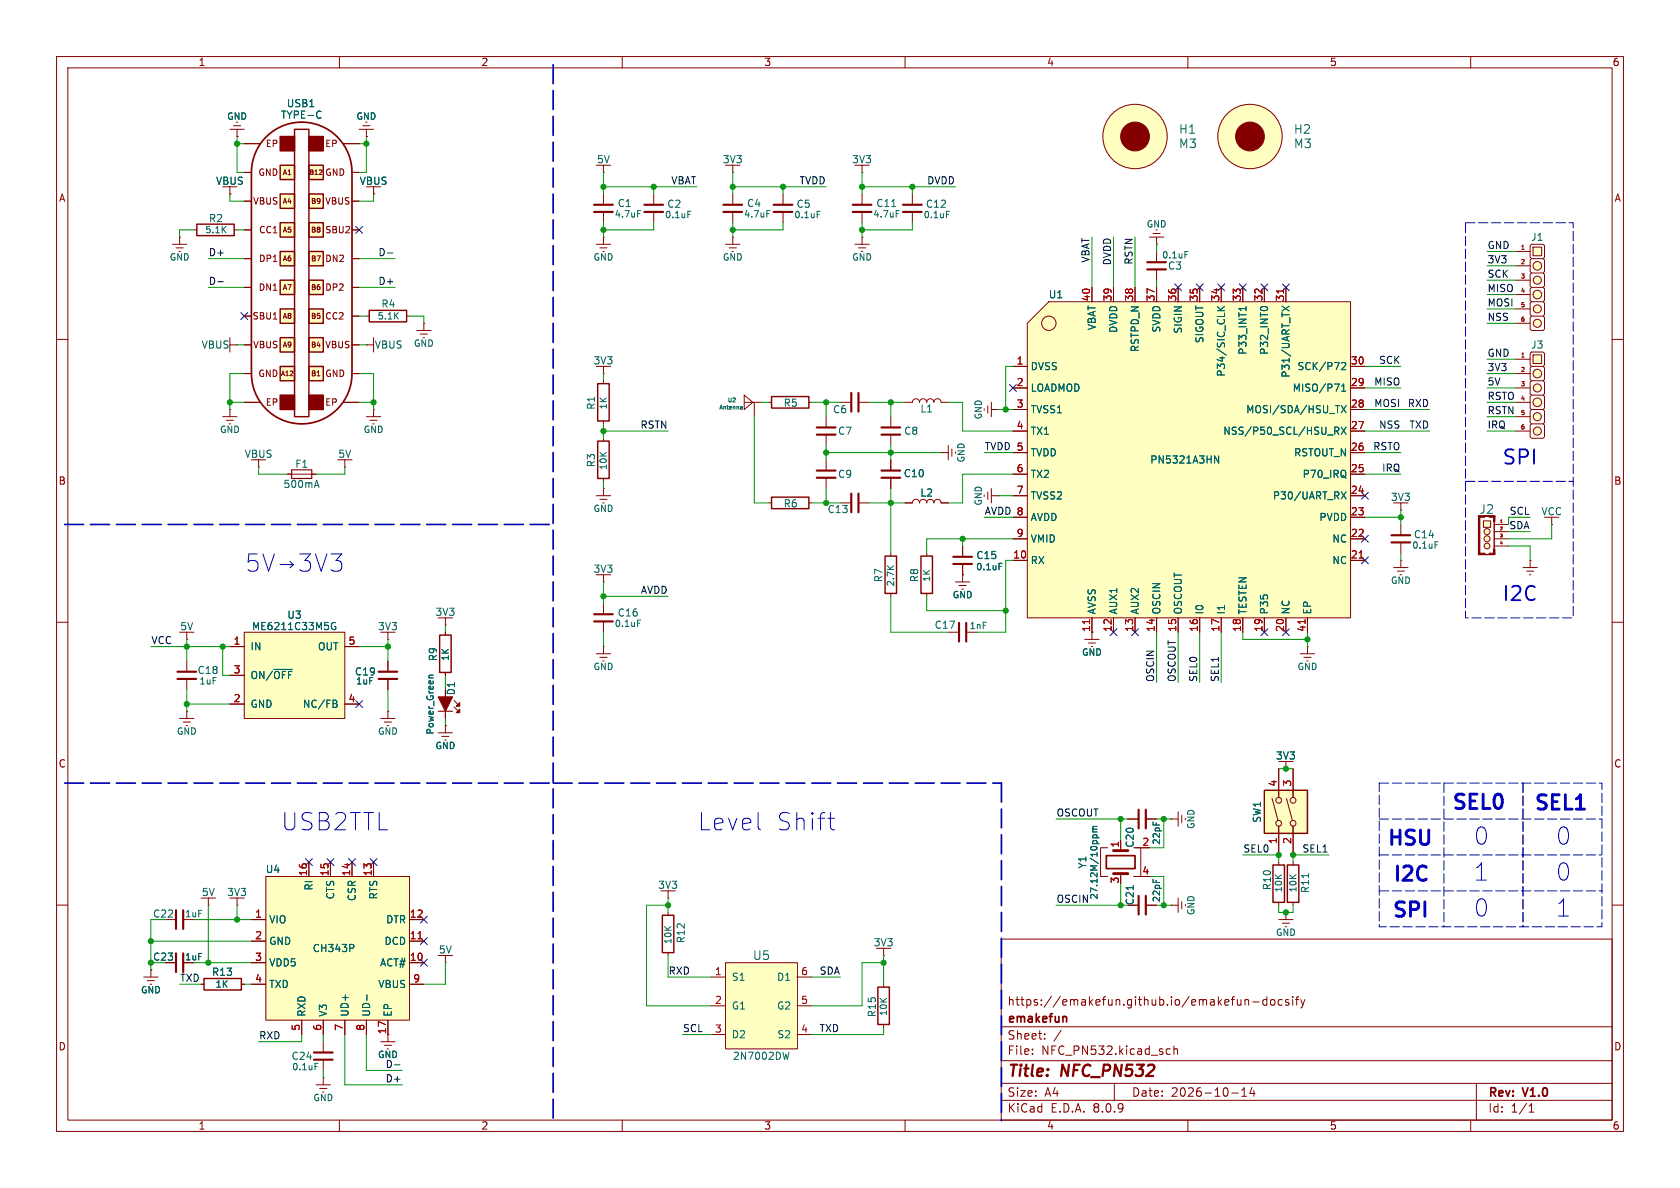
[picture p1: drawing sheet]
<svg xmlns="http://www.w3.org/2000/svg" width="297mm" height="210mm" viewBox="0 0 297 210" stroke-linecap="round" stroke-linejoin="round" font-family="sans-serif">
<defs><g id="words">
<g font-size="4.2" fill="#0000c2">
<text x="49.5" y="147.1">USB2TTL</text>
<text x="123.2" y="147.1">Level</text>
<text x="137" y="147.1">Shift</text>
<text x="260.3" y="149.6">0</text>
<text x="274.1" y="149.6">0</text>
<text x="260.3" y="156">1</text>
<text x="274.1" y="156">0</text>
<text x="260.3" y="162.3">0</text>
<text x="274.1" y="162.3">1</text>
</g>
<g font-size="3.5" fill="#0000c2">
<text x="265.4" y="82.3">SPI</text>
<text x="265.4" y="106.4">I2C</text>
<text x="256.5" y="143.3">SEL0</text>
<text x="271.1" y="143.4">SEL1</text>
<text x="245.1" y="149.6">HSU</text>
<text x="246.1" y="156">I2C</text>
<text x="246" y="162.3">SPI</text>
</g>
<g font-size="2.8" fill="#840000">
<text x="178" y="190.9">Title:</text>
<text x="187.7" y="190.9">NFC_PN532</text>
</g>
<g font-size="2.1" fill="#006464">
<text x="208.3" y="23.9">H1</text>
<text x="228.7" y="23.9">H2</text>
<text x="208.3" y="26.4">M3</text>
<text x="228.7" y="26.4">M3</text>
<text x="261.5" y="91">J2</text>
<text x="133" y="169.9">U5</text>
</g>
<g font-size="2.1" fill="#840000">
<text x="178" y="178">https://emakefun.github.io/emakefun-docsify</text>
<text x="178" y="184">Sheet:</text>
<text x="178" y="181.2">emakefun</text>
<text x="178" y="186.7">File:</text>
<text x="184.1" y="186.7">NFC_PN532.kicad_sch</text>
<text x="178" y="196.9">KiCad</text>
<text x="178" y="194.1">Size:</text>
<text x="184.7" y="194.1">A4</text>
<text x="185.7" y="196.9">E.D.A.</text>
<text x="193.3" y="196.9">8.0.9</text>
<text x="200" y="194.1">Date:</text>
<text x="207" y="194.1">2026-10-14</text>
<text x="263" y="194.3">Rev:</text>
<text x="263" y="196.9">Id:</text>
<text x="267.1" y="196.9">1/1</text>
<text x="269.4" y="194.3">V1.0</text>
</g>
<g font-size="1.8" fill="#840000">
<text x="35" y="11.9">1</text>
<text x="85" y="11.9">2</text>
<text x="135" y="11.9">3</text>
<text x="185" y="11.9">4</text>
<text x="235" y="11.9">5</text>
<text x="285" y="11.9">6</text>
<text x="10.3" y="35.9">A</text>
<text x="285.3" y="35.9">A</text>
<text x="10.3" y="85.9">B</text>
<text x="285.3" y="85.9">B</text>
<text x="192.8" y="111.8" transform="rotate(-90 192.8 111.8)">11</text>
<text x="80.6" y="123" transform="rotate(-90 80.6 123)">D1</text>
<text x="10.3" y="135.9">C</text>
<text x="285.3" y="135.9">C</text>
<text x="200.6" y="160.1" transform="rotate(-90 200.6 160.1)">C21</text>
<text x="10.3" y="185.9">D</text>
<text x="68.3" y="182.9" transform="rotate(-90 68.3 182.9)">17</text>
<text x="285.3" y="185.9">D</text>
<text x="35" y="199.9">1</text>
<text x="85" y="199.9">2</text>
<text x="135" y="199.9">3</text>
<text x="185" y="199.9">4</text>
<text x="235" y="199.9">5</text>
<text x="285" y="199.9">6</text>
</g>
<g font-size="1.8" fill="#006464">
<text x="49.6" y="21.2">TYPE-C</text>
<text x="50.6" y="19.2">USB1</text>
<text x="105.4" y="29.1">5V</text>
<text x="127.7" y="29.1">3V3</text>
<text x="150.5" y="29.1">3V3</text>
<text x="38.1" y="32.9">VBUS</text>
<text x="63.5" y="32.9">VBUS</text>
<text x="36.8" y="39.5">R2</text>
<text x="109.1" y="36.8">C1</text>
<text x="117.9" y="36.9">C2</text>
<text x="132" y="36.8">C4</text>
<text x="140.7" y="36.9">C5</text>
<text x="154.8" y="36.8">C11</text>
<text x="163.6" y="36.9">C12</text>
<text x="206.4" y="47.9">C3</text>
<text x="270.6" y="42.8">J1</text>
<text x="185.3" y="52.9">U1</text>
<text x="67.3" y="54.6">R4</text>
<text x="193.9" y="58.5" transform="rotate(-90 193.9 58.5)">VBAT</text>
<text x="197.7" y="58.9" transform="rotate(-90 197.7 58.9)">DVDD</text>
<text x="205.3" y="58.9" transform="rotate(-90 205.3 58.9)">SVDD</text>
<text x="209.1" y="59.1" transform="rotate(-90 209.1 59.1)">SIGIN</text>
<text x="35.5" y="61.8">VBUS</text>
<text x="66.2" y="61.8">VBUS</text>
<text x="104.8" y="64.6">3V3</text>
<text x="182.1" y="65.6">DVSS</text>
<text x="201.5" y="62.3" transform="rotate(-90 201.5 62.3)">RSTPD_N</text>
<text x="213" y="60.8" transform="rotate(-90 213 60.8)">SIGOUT</text>
<text x="220.6" y="62.8" transform="rotate(-90 220.6 62.8)">P33_INT1</text>
<text x="224.4" y="62.8" transform="rotate(-90 224.4 62.8)">P32_INT0</text>
<text x="229.3" y="65.6">SCK/P72</text>
<text x="270.6" y="61.8">J3</text>
<text x="182.1" y="69.4">LOADMOD</text>
<text x="216.8" y="66.7" transform="rotate(-90 216.8 66.7)">P34/SIC_CLK</text>
<text x="228.2" y="66.9" transform="rotate(-90 228.2 66.9)">P31/UART_TX</text>
<text x="228.4" y="69.4">MISO/P71</text>
<text x="105.4" y="72.5" transform="rotate(-90 105.4 72.5)">R1</text>
<text x="138.4" y="72.1">R5</text>
<text x="147.2" y="73.3">C6</text>
<text x="148.1" y="77.1">C7</text>
<text x="159.7" y="77.1">C8</text>
<text x="162.6" y="73.1">L1</text>
<text x="182.1" y="73.3">TVSS1</text>
<text x="182.1" y="77.1">TX1</text>
<text x="216.2" y="77.1">NSS/P50_SCL/HSU_RX</text>
<text x="220.2" y="73.3">MOSI/SDA/HSU_TX</text>
<text x="43.2" y="81.1">VBUS</text>
<text x="52.1" y="82.9">F1</text>
<text x="59.7" y="81.1">5V</text>
<text x="105.4" y="82.7" transform="rotate(-90 105.4 82.7)">R3</text>
<text x="182.1" y="80.9">TVDD</text>
<text x="203.2" y="82.1">PN5321A3HN</text>
<text x="228.7" y="80.9">RSTOUT_N</text>
<text x="50" y="86.5">500mA</text>
<text x="138.4" y="89.9">R6</text>
<text x="148.1" y="84.7">C9</text>
<text x="159.7" y="84.6">C10</text>
<text x="162.6" y="88">L2</text>
<text x="182.1" y="84.7">TX2</text>
<text x="182.1" y="88.5">TVSS2</text>
<text x="224.9" y="88.5">P30/UART_RX</text>
<text x="230.2" y="84.7">P70_IRQ</text>
<text x="245.8" y="88.7">3V3</text>
<text x="146.2" y="90.9">C13</text>
<text x="182.1" y="92.3">AVDD</text>
<text x="233.2" y="92.3">PVDD</text>
<text x="249.8" y="95.4">C14</text>
<text x="272.4" y="91.3">VCC</text>
<text x="104.8" y="101.4">3V3</text>
<text x="172.5" y="99">C15</text>
<text x="182.1" y="99.9">RX</text>
<text x="182.1" y="96.1">VMID</text>
<text x="235.4" y="99.9">NC</text>
<text x="235.4" y="96.1">NC</text>
<text x="156.2" y="103" transform="rotate(-90 156.2 103)">R7</text>
<text x="162.5" y="103" transform="rotate(-90 162.5 103)">R8</text>
<text x="31.8" y="111.6">5V</text>
<text x="44.4" y="111.6">ME6211C33M5G</text>
<text x="50.7" y="109.6">U3</text>
<text x="66.7" y="111.6">3V3</text>
<text x="76.9" y="109.1">3V3</text>
<text x="109.1" y="109.2">C16</text>
<text x="165.1" y="111.4">C17</text>
<text x="193.9" y="108.7" transform="rotate(-90 193.9 108.7)">AVSS</text>
<text x="197.7" y="108.7" transform="rotate(-90 197.7 108.7)">AUX1</text>
<text x="201.5" y="108.7" transform="rotate(-90 201.5 108.7)">AUX2</text>
<text x="205.3" y="108.7" transform="rotate(-90 205.3 108.7)">OSCIN</text>
<text x="209.1" y="108.7" transform="rotate(-90 209.1 108.7)">OSCOUT</text>
<text x="213" y="108.7" transform="rotate(-90 213 108.7)">I0</text>
<text x="216.8" y="108.7" transform="rotate(-90 216.8 108.7)">I1</text>
<text x="220.6" y="108.7" transform="rotate(-90 220.6 108.7)">TESTEN</text>
<text x="224.4" y="108.7" transform="rotate(-90 224.4 108.7)">P35</text>
<text x="228.2" y="108.7" transform="rotate(-90 228.2 108.7)">NC</text>
<text x="232" y="108.7" transform="rotate(-90 232 108.7)">EP</text>
<text x="34.8" y="119.4">C18</text>
<text x="44.2" y="115.2">IN</text>
<text x="56.1" y="115.2">OUT</text>
<text x="62.6" y="119.6">C19</text>
<text x="77.4" y="117" transform="rotate(-90 77.4 117)">R9</text>
<text x="44.2" y="125.3">GND</text>
<text x="44.2" y="120.2">ON/~{OFF}</text>
<text x="53.5" y="125.3">NC/FB</text>
<text x="225.5" y="134.5">3V3</text>
<text x="200.6" y="150" transform="rotate(-90 200.6 150)">C20</text>
<text x="223.1" y="145.5" transform="rotate(-90 223.1 145.5)">SW1</text>
<text x="46.9" y="154.5">U4</text>
<text x="192.3" y="153.7" transform="rotate(-90 192.3 153.7)">Y1</text>
<text x="35.6" y="158.6">5V</text>
<text x="40.1" y="158.6">3V3</text>
<text x="55.5" y="157.5" transform="rotate(-90 55.5 157.5)">RI</text>
<text x="59.3" y="159.1" transform="rotate(-90 59.3 159.1)">CTS</text>
<text x="63.1" y="159.4" transform="rotate(-90 63.1 159.4)">CSR</text>
<text x="66.9" y="159.1" transform="rotate(-90 66.9 159.1)">RTS</text>
<text x="116.3" y="157.3">3V3</text>
<text x="224.9" y="157.5" transform="rotate(-90 224.9 157.5)">R10</text>
<text x="231.6" y="158" transform="rotate(-90 231.6 158)">R11</text>
<text x="47.5" y="163.4">VIO</text>
<text x="47.5" y="167.2">GND</text>
<text x="67.9" y="167.2">DCD</text>
<text x="68.2" y="163.4">DTR</text>
<text x="121.3" y="166.8" transform="rotate(-90 121.3 166.8)">R12</text>
<text x="154.4" y="167.5">3V3</text>
<text x="27" y="170">C23</text>
<text x="37.4" y="172.7">R13</text>
<text x="47.5" y="171">VDD5</text>
<text x="55.2" y="168.5">CH343P</text>
<text x="67.1" y="171">ACT#</text>
<text x="77.5" y="168.8">5V</text>
<text x="129.3" y="173.6">S1</text>
<text x="137.3" y="173.6">D1</text>
<text x="47.5" y="174.9">TXD</text>
<text x="54.2" y="179.8" transform="rotate(-90 54.2 179.8)">RXD</text>
<text x="58" y="179.8" transform="rotate(-90 58 179.8)">V3</text>
<text x="61.8" y="179.8" transform="rotate(-90 61.8 179.8)">UD+</text>
<text x="65.6" y="179.8" transform="rotate(-90 65.6 179.8)">UD-</text>
<text x="66.8" y="174.9">VBUS</text>
<text x="69.4" y="179.8" transform="rotate(-90 69.4 179.8)">EP</text>
<text x="129.3" y="178.7">G1</text>
<text x="137.3" y="178.7">G2</text>
<text x="155" y="179.9" transform="rotate(-90 155 179.9)">R15</text>
<text x="129.3" y="183.7">D2</text>
<text x="137.3" y="183.7">S2</text>
<text x="51.4" y="187.6">C24</text>
<text x="129.5" y="187.6">2N7002DW</text>
</g>
<g font-size="1.8" fill="#0f0f0f">
<text x="118.6" y="32.7">VBAT</text>
<text x="141.3" y="32.7">TVDD</text>
<text x="163.8" y="32.7">DVDD</text>
<text x="36.8" y="45.4">D+</text>
<text x="66.8" y="45.4">D-</text>
<text x="192.7" y="46.5" transform="rotate(-90 192.7 46.5)">VBAT</text>
<text x="196.5" y="47" transform="rotate(-90 196.5 47)">DVDD</text>
<text x="200.3" y="46.9" transform="rotate(-90 200.3 46.9)">RSTN</text>
<text x="262.9" y="46.6">3V3</text>
<text x="262.9" y="44.1">GND</text>
<text x="36.8" y="50.5">D-</text>
<text x="66.8" y="50.5">D+</text>
<text x="262.9" y="49.2">SCK</text>
<text x="262.9" y="51.7">MISO</text>
<text x="262.9" y="54.3">MOSI</text>
<text x="262.9" y="56.8">NSS</text>
<text x="243.7" y="64.4">SCK</text>
<text x="262.9" y="65.7">3V3</text>
<text x="262.9" y="63.2">GND</text>
<text x="242.9" y="68.2">MISO</text>
<text x="262.9" y="68.2">5V</text>
<text x="262.9" y="70.8">RSTO</text>
<text x="113.1" y="75.9">RSTN</text>
<text x="242.9" y="72">MOSI</text>
<text x="243.7" y="75.9">NSS</text>
<text x="248.8" y="72">RXD</text>
<text x="249.1" y="75.9">TXD</text>
<text x="262.9" y="73.3">RSTN</text>
<text x="262.9" y="75.9">IRQ</text>
<text x="174" y="79.7">TVDD 5</text>
<text x="242.7" y="79.7">RSTO</text>
<text x="244.2" y="83.5">IRQ</text>
<text x="174" y="91.1">AVDD 8</text>
<text x="266.7" y="93.6">SDA</text>
<text x="266.8" y="91.1">SCL</text>
<text x="113.2" y="105.1">AVDD</text>
<text x="26.7" y="114">VCC</text>
<text x="204.1" y="120.7" transform="rotate(-90 204.1 120.7)">OSCIN</text>
<text x="207.9" y="120.7" transform="rotate(-90 207.9 120.7)">OSCOUT</text>
<text x="211.7" y="120.7" transform="rotate(-90 211.7 120.7)">SEL0</text>
<text x="215.6" y="120.7" transform="rotate(-90 215.6 120.7)">SEL1</text>
<text x="186.7" y="144.4">OSCOUT</text>
<text x="219.7" y="150.8">SEL0</text>
<text x="230.2" y="150.8">SEL1</text>
<text x="186.7" y="159.7">OSCIN</text>
<text x="31.7" y="173.6">TXD</text>
<text x="118.1" y="172.4">RXD</text>
<text x="144.8" y="172.4">SDA</text>
<text x="45.7" y="183.8">RXD</text>
<text x="120.6" y="182.5">SCL</text>
<text x="144.8" y="182.5">TXD</text>
<text x="68.1" y="188.9">D-</text>
<text x="68.1" y="191.4">D+</text>
</g>
<g font-size="1.8" fill="#a90000">
<text x="192.8" y="53.4" transform="rotate(-90 192.8 53.4)">40</text>
<text x="196.6" y="53.4" transform="rotate(-90 196.6 53.4)">39</text>
<text x="200.4" y="53.4" transform="rotate(-90 200.4 53.4)">38</text>
<text x="204.2" y="53.4" transform="rotate(-90 204.2 53.4)">37</text>
<text x="208" y="53.4" transform="rotate(-90 208 53.4)">36</text>
<text x="211.8" y="53.4" transform="rotate(-90 211.8 53.4)">35</text>
<text x="215.6" y="53.4" transform="rotate(-90 215.6 53.4)">34</text>
<text x="219.5" y="53.4" transform="rotate(-90 219.5 53.4)">33</text>
<text x="223.3" y="53.4" transform="rotate(-90 223.3 53.4)">32</text>
<text x="227.1" y="53.4" transform="rotate(-90 227.1 53.4)">31</text>
<text x="179.6" y="64.5">1</text>
<text x="238.7" y="64.5">30</text>
<text x="179.6" y="68.3">2</text>
<text x="238.7" y="68.3">29</text>
<text x="179.6" y="72.1">3</text>
<text x="179.6" y="75.9">4</text>
<text x="238.7" y="75.9">27</text>
<text x="238.7" y="72.1">28</text>
<text x="179.6" y="83.6">6</text>
<text x="179.6" y="79.8">5</text>
<text x="238.7" y="83.6">25</text>
<text x="238.7" y="79.8">26</text>
<text x="179.6" y="87.4">7</text>
<text x="238.7" y="87.4">24</text>
<text x="179.6" y="95">9</text>
<text x="179.6" y="91.2">8</text>
<text x="238.7" y="95">22</text>
<text x="238.7" y="91.2">23</text>
<text x="179" y="98.8">10</text>
<text x="238.7" y="98.8">21</text>
<text x="196.6" y="111.8" transform="rotate(-90 196.6 111.8)">12</text>
<text x="200.4" y="111.8" transform="rotate(-90 200.4 111.8)">13</text>
<text x="204.2" y="111.8" transform="rotate(-90 204.2 111.8)">14</text>
<text x="208" y="111.8" transform="rotate(-90 208 111.8)">15</text>
<text x="211.8" y="111.8" transform="rotate(-90 211.8 111.8)">16</text>
<text x="215.6" y="111.8" transform="rotate(-90 215.6 111.8)">17</text>
<text x="219.5" y="111.8" transform="rotate(-90 219.5 111.8)">18</text>
<text x="223.3" y="111.8" transform="rotate(-90 223.3 111.8)">19</text>
<text x="227.1" y="111.8" transform="rotate(-90 227.1 111.8)">20</text>
<text x="230.9" y="111.8" transform="rotate(-90 230.9 111.8)">41</text>
<text x="41.2" y="114">1</text>
<text x="41.2" y="119.1">3</text>
<text x="61.5" y="114">5</text>
<text x="41.2" y="124.2">2</text>
<text x="61.5" y="124.2">4</text>
<text x="225.8" y="139.1" transform="rotate(-90 225.8 139.1)">4</text>
<text x="228.3" y="139.1" transform="rotate(-90 228.3 139.1)">3</text>
<text x="197.9" y="149.9" transform="rotate(-90 197.9 149.9)">1</text>
<text x="201.9" y="149.6">2</text>
<text x="225.8" y="149.3" transform="rotate(-90 225.8 149.3)">1</text>
<text x="228.3" y="149.3" transform="rotate(-90 228.3 149.3)">2</text>
<text x="54.4" y="155" transform="rotate(-90 54.4 155)">16</text>
<text x="58.2" y="155" transform="rotate(-90 58.2 155)">15</text>
<text x="62" y="155" transform="rotate(-90 62 155)">14</text>
<text x="65.8" y="155" transform="rotate(-90 65.8 155)">13</text>
<text x="201.9" y="154.7">4</text>
<text x="197.9" y="156.3" transform="rotate(-90 197.9 156.3)">3</text>
<text x="45" y="162.3">1</text>
<text x="45" y="166.1">2</text>
<text x="72.3" y="166.1">11</text>
<text x="72.3" y="162.3">12</text>
<text x="45" y="169.9">3</text>
<text x="45" y="173.7">4</text>
<text x="72.3" y="169.9">10</text>
<text x="73" y="173.7">9</text>
<text x="126.3" y="172.5">1</text>
<text x="141.5" y="172.5">6</text>
<text x="126.3" y="177.5">2</text>
<text x="141.5" y="177.5">5</text>
<text x="53.1" y="182.3" transform="rotate(-90 53.1 182.3)">5</text>
<text x="56.9" y="182.3" transform="rotate(-90 56.9 182.3)">6</text>
<text x="60.7" y="182.3" transform="rotate(-90 60.7 182.3)">7</text>
<text x="64.5" y="182.3" transform="rotate(-90 64.5 182.3)">8</text>
<text x="126.3" y="182.6">3</text>
<text x="141.5" y="182.6">4</text>
</g>
<text font-size="1.8" fill="#009600" x="27" y="162.4">C22</text>
<g font-size="1.6" fill="#006464">
<text x="40.1" y="21.4">GND</text>
<text x="62.9" y="21.4">GND</text>
<text x="36.2" y="41.4">5.1K</text>
<text x="108.6" y="38.6">4.7uF</text>
<text x="117.5" y="38.8">0.1uF</text>
<text x="131.4" y="38.6">4.7uF</text>
<text x="140.3" y="38.8">0.1uF</text>
<text x="154.3" y="38.6">4.7uF</text>
<text x="163.2" y="38.8">0.1uF</text>
<text x="202.6" y="40.4">GND</text>
<text x="29.9" y="46.3">GND</text>
<text x="104.8" y="46.3">GND</text>
<text x="127.7" y="46.3">GND</text>
<text x="150.5" y="46.3">GND</text>
<text x="205.3" y="45.9">0.1uF</text>
<text x="66.7" y="56.7">5.1K</text>
<text x="73.1" y="61.5">GND</text>
<text x="38.8" y="76.7">GND</text>
<text x="64.2" y="76.7">GND</text>
<text x="107.5" y="72.5" transform="rotate(-90 107.5 72.5)">1K</text>
<text x="173.8" y="74.2" transform="rotate(-90 173.8 74.2)">GND</text>
<text x="107.5" y="83.2" transform="rotate(-90 107.5 83.2)">10K</text>
<text x="170.7" y="81.9" transform="rotate(-90 170.7 81.9)">GND</text>
<text x="173.8" y="89.5" transform="rotate(-90 173.8 89.5)">GND</text>
<text x="104.8" y="90.7">GND</text>
<text x="172.5" y="101">0.1uF</text>
<text x="249.6" y="97.2">0.1uF</text>
<text x="158.3" y="103.8" transform="rotate(-90 158.3 103.8)">2.7K</text>
<text x="164.6" y="103" transform="rotate(-90 164.6 103)">1K</text>
<text x="168.3" y="106">GND</text>
<text x="245.8" y="103.4">GND</text>
<text x="108.6" y="111">0.1uF</text>
<text x="171.3" y="111.4">1nF</text>
<text x="79.5" y="116.9" transform="rotate(-90 79.5 116.9)">1K</text>
<text x="104.8" y="118.7">GND</text>
<text x="191.2" y="116.1">GND</text>
<text x="229.3" y="118.7">GND</text>
<text x="35.2" y="121.2">1uF</text>
<text x="62.9" y="121.2">1uF</text>
<text x="31.2" y="130.1">GND</text>
<text x="66.7" y="130.1">GND</text>
<text x="76.9" y="130" transform="rotate(-90 76.9 130)">Power_Green</text>
<text x="76.9" y="132.6">GND</text>
<text x="205.3" y="149.4" transform="rotate(-90 205.3 149.4)">22pF</text>
<text x="211.4" y="146.6" transform="rotate(-90 211.4 146.6)">GND</text>
<text x="194.2" y="159.1" transform="rotate(-90 194.2 159.1)">27.12M/10ppm</text>
<text x="205.3" y="159.6" transform="rotate(-90 205.3 159.6)">22pF</text>
<text x="211.4" y="161.9" transform="rotate(-90 211.4 161.9)">GND</text>
<text x="226.9" y="157.9" transform="rotate(-90 226.9 157.9)">10K</text>
<text x="229.4" y="157.9" transform="rotate(-90 229.4 157.9)">10K</text>
<text x="32.6" y="162.3">1uF</text>
<text x="118.9" y="167" transform="rotate(-90 118.9 167)">10K</text>
<text x="225.5" y="165.6">GND</text>
<text x="24.8" y="175.8">GND</text>
<text x="38" y="174.8">1K</text>
<text x="157" y="179.7" transform="rotate(-90 157 179.7)">10K</text>
<text x="51.5" y="189.4">0.1uF</text>
<text x="66.7" y="187.2">GND</text>
<text x="55.3" y="194.9">GND</text>
</g>
<g font-size="1.6" fill="#840000">
<text x="46.9" y="26.2">EP</text>
<text x="57.4" y="26.2">EP</text>
<text x="45.6" y="31.3">GND</text>
<text x="57.4" y="31.3">GND</text>
<text x="44.7" y="36.4">VBUS</text>
<text x="45.7" y="41.4">CC1</text>
<text x="57.4" y="36.4">VBUS</text>
<text x="57.4" y="41.4">SBU2</text>
<text x="45.7" y="46.5">DP1</text>
<text x="57.4" y="46.5">DN2</text>
<text x="45.6" y="51.6">DN1</text>
<text x="57.4" y="51.6">DP2</text>
<text x="44.5" y="56.7">SBU1</text>
<text x="57.4" y="56.7">CC2</text>
<text x="44.7" y="61.8">VBUS</text>
<text x="57.4" y="61.8">VBUS</text>
<text x="45.6" y="66.8">GND</text>
<text x="46.9" y="71.9">EP</text>
<text x="57.4" y="71.9">EP</text>
<text x="57.4" y="66.8">GND</text>
<text x="32.6" y="170">1uF</text>
</g>
<g font-size="1.2" fill="#840000">
<text x="49.9" y="31.2">A1</text>
<text x="49.9" y="36.2">A4</text>
<text x="49.9" y="41.3">A5</text>
<text x="54.9" y="41.3">B8</text>
<text x="54.9" y="36.2">B9</text>
<text x="49.9" y="46.4">A6</text>
<text x="54.9" y="46.4">B7</text>
<text x="49.9" y="51.5">A7</text>
<text x="54.9" y="51.5">B6</text>
<text x="49.9" y="56.6">A8</text>
<text x="54.9" y="56.6">B5</text>
<text x="49.9" y="61.6">A9</text>
<text x="54.9" y="61.6">B4</text>
<text x="54.9" y="66.7">B1</text>
</g>
<g font-size="1.1" fill="#840000">
<text x="54.6" y="31.1">B12</text>
<text x="49.5" y="66.7">A12</text>
</g>
<g font-size="1.1" fill="#a90000">
<text x="268.7" y="44.2">1</text>
<text x="268.7" y="46.7">2</text>
<text x="268.7" y="49.3">3</text>
<text x="268.7" y="51.8">4</text>
<text x="268.7" y="54.4">5</text>
<text x="268.7" y="56.9">6</text>
<text x="268.7" y="63.2">1</text>
<text x="268.7" y="65.8">2</text>
<text x="268.7" y="68.3">3</text>
<text x="268.7" y="70.9">4</text>
<text x="268.7" y="73.4">5</text>
<text x="268.7" y="75.9">6</text>
</g>
<g font-size="1" fill="#006464">
<text x="128.5" y="71.3">U2</text>
<text x="127" y="72.6">Antenna</text>
</g>
<g font-size=".7" fill="#a90000">
<text x="265" y="92.5">1</text>
<text x="265" y="93.7">2</text>
<text x="265" y="95">3</text>
<text x="265" y="96.3">4</text>
</g>
</g></defs>
<g fill="none" stroke="#840000" stroke-width=".18">
<path d="M10 10h277v190h-277zM12 12h273v186h-273zM60 10v2M110 10v2M160 10v2M210 10v2M260 10v2M10 60h2M285 60h2M45.7 82.6h.1M45.7 81.3v1.3M10 110h2"/>
<path d="M285 110h2M10 160h2M177 166h108v32h-108zM220.1 176.7v1M220.1 176.8l.2-.1 .4 .1v.9M221.5 177.1h1.1M224 176.8l-.5-.1-.3 .3v.4l.2 .2h.6M224 176.2v1.5M224.7 176.8l.2-.1 .4 .1 .1 .6-.2 .2-.3 .1-.2-.1zM226.7 176.8l-.5-.1-.2 .3v.4l.1 .2h.6M227.8 176.8l-.3-.1-.3 .2 .1 .2 .5 .2v.3h-.6M228.5 176.2v.1"/>
<path d="M228.5 176.7v1M229 176.7h.6M229.6 176.2l-.4 .2v1.3M230 176.7l.3 1M230.3 177.7l-.1 .4-.2 .1M230.7 176.7l-.4 1M285 160h2M60 198v2M110 198v2M160 198v2M177 194.5h108M177 191.5h108"/>
<path d="M177 187.5h108M177 181.5h108M182.5 186.3v.1M182.5 185.5v.1M184.7 183.6v.1M184.7 182.8v.1M187.6 182.1l-1.3 2M197 191.5v3M206.3 186.3h.6M206.3 185.5h.6M207.5 185.5l.2-.1 .4 .1 .1 .9M207.5 184.9v1.5"/>
<path d="M210 198v2M217.7 193.2h1.2M219.5 193.8h.9M219.5 192.7l.5-.4v1.5M221.3 192.2l-.3 1.1h.9M221.7 192.8v1M260 198v2M261 191.5v6.5M270.3 196.6h.9M270.3 195.5l.4-.4v1.5"/>
</g>
<path d="M188.3 179.7l.3 .2v.8" fill="none" stroke="#840000" stroke-width=".3"/>
<g fill="#ffffc2" stroke="#ffffc2" stroke-width=".18">
<circle cx="271.8" cy="57.1" r=".71"/>
<circle cx="271.8" cy="54.6" r=".71"/>
<circle cx="271.8" cy="52.1" r=".76"/>
</g>
<path d="M271 43.7h1.5v1.5h-1.5z" fill="#ffffc2"/>
<g fill="#ffffc2" stroke="#ffffc2" stroke-width=".18">
<circle cx="271.8" cy="49.5" r=".71"/>
<circle cx="271.8" cy="47" r=".76"/>
</g>
<g fill="none" stroke="#840000" stroke-width=".18">
<path d="M268 44.5h2.5M268 47h2.5M268 49.5h2.5M268 52.1h2.5M268 54.6h2.5M268 57.2h2.5M270.5 43.4l.3-.2h2l.2 .2v2.1l-.2 .2h-2l-.3-.2zM270.8 55.9l-.3 .2v2.1l.3 .2h2l.2-.2v-2.1l-.2-.2M270.8 53.3l-.3 .3v2l.3 .3h2l.2-.3v-2l-.2-.3M270.8 50.8l-.3 .3v2l.3 .2h2l.2-.2v-2l-.2-.3M270.8 48.3l-.3 .2v2l.3 .3h2l.2-.3v-2l-.2-.2M270.8 45.7l-.3 .3v2l.3 .3h2l.2-.3v-2l-.2-.3"/>
<path d="M271 43.7h1.5v1.5h-1.5zM68.6 113h.1M68.6 111.8v1.2"/>
<circle cx="271.8" cy="57.1" r=".71"/>
<circle cx="271.8" cy="54.6" r=".71"/>
<circle cx="271.8" cy="49.5" r=".71"/>
<circle cx="271.8" cy="52.1" r=".76"/>
<circle cx="271.8" cy="47" r=".76"/>
</g>
<path d="M43.2 111.8h17.8v15.2h-17.8z" fill="#ffffc2"/>
<g fill="none" stroke="#840000" stroke-width=".18">
<path d="M30.5 43.2h2.5M31.1 43.8h1.3M31.6 44.5h.3M31.7 41.9h.1M31.7 41.9v1.3M66 59.7v1.3h-1.2M64.8 61h.1M33 113h.1M33 111.8v1.2M40.6 114.3h2.6M40.6 119.4h2.6M43.2 111.8h17.8v15.2h-17.8z"/>
<path d="M61 114.3h2.5M105.4 115.6h2.5M106 116.2h1.3M106.6 116.8h.2M106.7 114.3h.1M106.7 114.3v1.3M40.6 124.5h2.6M61 124.5h2.5"/>
</g>
<path d="M48.4 118.3h3.3M58.6 110.8l.1 .3 .3 .2 .4-.1v-.4h-.3M59.3 110.1h-.5l-.2 .5M59.3 123.8l.2 .2-.2 .4 .2 .1 .1 .3-.2 .2h-.5" fill="none" stroke="#006464" stroke-width=".18"/>
<g fill="#ffffc2" stroke="#ffffc2" stroke-width=".18">
<circle cx="271.8" cy="76.2" r=".71"/>
<circle cx="271.8" cy="73.7" r=".71"/>
<circle cx="271.8" cy="71.1" r=".76"/>
</g>
<path d="M271 62.7h1.5v1.6h-1.5z" fill="#ffffc2"/>
<g fill="#ffffc2" stroke="#ffffc2" stroke-width=".18">
<circle cx="271.8" cy="68.6" r=".71"/>
<circle cx="271.8" cy="66" r=".76"/>
</g>
<g fill="none" stroke="#840000" stroke-width=".18">
<path d="M39.4 73.7h2.5M40 74.3h1.3M40.5 74.9h.3M40.6 72.4h.1M40.6 72.4v1.3M64.8 73.7h2.5M65.4 74.3h1.3M65.9 74.9h.3M66 72.4h.1M66 72.4v1.3M106.7 66h.1M106.7 64.8v1.2"/>
<path d="M146 73.7v1.7M146 77v1.7M268 63.5h2.5M268 66h2.5M268 68.6h2.5M268 71.1h2.5M268 73.7h2.5M268 76.2h2.5M270.8 74.9l-.3 .3v2l.3 .3h2l.2-.3v-2l-.2-.3M270.8 72.4l-.3 .2v2.1l.3 .2h2l.2-.2v-2.1l-.2-.2M270.8 69.9l-.3 .2v2l.3 .3h2l.2-.3v-2l-.2-.2M270.8 67.3l-.3 .3v2l.3 .3h2l.2-.3v-2l-.2-.3"/>
<path d="M270.8 64.8l-.3 .2v2.1l.3 .2h2l.2-.2v-2.1l-.2-.2M270.8 62.2h2l.2 .3v2l-.2 .3h-2l-.3-.3v-2zM271 62.7h1.5v1.6h-1.5zM50.8 83.8h5.1M61 82.6h.1M61 81.3v1.3M247.6 99.1h.1M247.6 90.2h.1M247.6 88.9v1.3M247.6 92.7v1.8M247.6 96v1.8M247.6 99.1v1.2"/>
<path d="M78.7 110.5h.1M78.7 109.2v1.3M167.6 111.8h1.8M246.4 100.3h2.5M247 101h1.3M247.5 101.6h.3M77.5 129.5h2.5M78.1 130.2h1.3M78.6 130.8h.3M78.7 128.3h.1M78.7 125.7v1.3M78.7 128.3v1.2"/>
<path d="M80.3 123.8l.7 .8M80.3 125l.7 .7M36.8 158.8v1.2M41.9 158.8v1.2M25.4 172.7h2.5M26 173.4h1.3M26.5 174h.3M26.7 171.5h.1M26.7 171.5v1.2M29.2 170.2h1.8M29.2 162.6h1.8M36.8 160h.1"/>
<path d="M41.9 160h.1M156.2 168.9h.1M156.2 167.6v1.3M67.3 184.2h2.5M67.9 184.8h1.3M68.5 185.4h.2M68.6 182.9v1.3"/>
<circle cx="271.8" cy="73.7" r=".71"/>
<circle cx="271.8" cy="68.6" r=".71"/>
<circle cx="271.8" cy="76.2" r=".71"/>
<circle cx="271.8" cy="71.1" r=".76"/>
<circle cx="271.8" cy="66" r=".76"/>
</g>
<path d="M144.4 76.8h3.3M144.4 75.6h3.3M246 95.9h3.3M246 94.6h3.3M169.5 110.1v3.3M170.8 110.1v3.3M31.1 160.9v3.3M31.1 168.5v3.3M32.4 160.9v3.3M32.4 168.5v3.3" fill="none" stroke="#840000" stroke-width=".38"/>
<path d="M55.7 85.8h.6M56 84.9l.4 1.3M253.7 95.8h.5M76.6 119.3l-.7 .1v.4" fill="none" stroke="#006464" stroke-width=".18"/>
<path d="M51.6 83.1h3.5v1.5h-3.5zM77.5 125.7h2.5" fill="none" stroke="#840000" stroke-width=".2"/>
<path d="M77.5 123.2h2.5l-1.3 2.5z" fill="#840000" stroke="#840000" stroke-width=".2"/>
<g fill="#840000" stroke="#840000" stroke-width=".18">
<path d="M81.3 124.2v.6h-.7z"/>
<path d="M81.3 125.3v.7h-.7z"/>
</g>
<path d="M181.6 57.2l3.8-3.9h53.4v55.9h-57.2z" fill="#ffffc2"/>
<g fill="none" stroke="#840000" stroke-width=".18">
<path d="M40.6 34.3h.1M40.6 33v1.3M63.5 22.9h2.5M64.1 22.2h1.3M64.8 24.1h.1M64.8 22.9v1.2M66 34.3h.1M66 33v1.3M34.3 40.6h.5M40.6 59.7v1.3h1.3M41.4 40.6h.5M181.6 57.2l3.8-3.9h53.4v55.9h-57.2z"/>
<path d="M193 50.8v2.5M196.8 50.8v2.5M200.7 50.8v2.5M204.5 50.8v2.5M208.3 50.8v2.5M212.1 50.8v2.5M215.9 50.8v2.5M219.7 50.8v2.5M223.5 50.8v2.5M227.3 50.8v2.5M41.9 61h.1M106.7 67.3v.5"/>
<path d="M106.7 74.4v.5M106.7 77.5v.5M131.6 69.9l1.5 1.2-1.5 1.3zM131.6 71.1h3M133.3 71.1v2.6M179.1 64.8h2.5M179.1 68.6h2.5M179.1 76.2h2.5M179.1 72.4h2.5M238.8 64.8h2.5M238.8 68.6h2.5M238.8 76.2h2.5"/>
<path d="M238.8 72.4h2.5M106.7 84.6v.5M179.1 99.1h2.5M179.1 95.3h2.5M179.1 91.4h2.5M179.1 87.6h2.5M179.1 83.8h2.5M179.1 80h2.5M238.8 99.1h2.5M238.8 95.3h2.5M238.8 91.4h2.5M238.8 87.6h2.5"/>
<path d="M238.8 83.8h2.5M238.8 80h2.5M33 116.8v1.8M68.6 116.8v1.8M78.7 111.8v.5M78.7 118.9v.5M106.7 102.9h.1M106.7 101.6v1.3M106.7 106.7v1.8M106.7 110v1.8M193 109.2v2.6M196.8 109.2v2.6"/>
<path d="M200.7 109.2v2.6M204.5 109.2v2.6M208.3 109.2v2.6M212.1 109.2v2.6M215.9 109.2v2.6M219.7 109.2v2.6M223.5 109.2v2.6M227.3 109.2v2.6M229.9 115.6h2.5M230.5 116.2h1.3M231 116.8h.3M231.1 114.3h.1"/>
<path d="M231.1 109.2v2.6M231.1 114.3v1.3M31.7 127h2.6M32.4 127.6h1.3M32.9 128.3h.2M33 125.7h.1M33 120.1v1.8M33 125.7v1.3M67.3 127h2.5M67.9 127.6h1.3M68.5 128.3h.2M68.6 125.7h.1"/>
<path d="M68.6 120.1v1.8M68.6 125.7v1.3M118.1 158.8h.1M118.1 157.5v1.3M195.8 149.9h-1.2v5h1.2M198.1 148.6v1.3M198.1 154.4v.5M199.4 144.8h1.8M200.4 149.9h1.3v5h-1.3M200.7 149.9h1.2M200.7 154.9h1.2M202.7 144.8h1.8"/>
<path d="M207 144.8h.1M207 144.8h1.3M208.3 143.5v2.6M208.3 158.8v2.5M208.9 144.1v1.3M208.9 159.4v1.3M209.5 144.7v.2M209.5 159.9v.2M226.1 152.4v.5M226.1 159.5v.5M228.6 152.4v.5M228.6 159.5v.5"/>
<path d="M35.6 174h.5M42.7 174h.5M78.7 170.2h.1M78.7 168.9v1.3M118.1 161.3v.5M118.1 168.4v.5M156.2 174v.5M202.7 160h1.8M207 160h.1M207 160h1.3M226.1 162.6h2.5M226.7 163.2h1.3"/>
<path d="M227.2 163.8h.3M227.3 161.3h.1M227.3 161.3v1.3M57.1 184.2v1.7M57.1 187.5v1.7M156.2 181.1v.5"/>
<circle cx="185.4" cy="57.1" r="1.27"/>
</g>
<path d="M226.9 51.1v.7M240.3 98.6h.7M192.6 109.5v.7M230.7 109.5v.7" fill="none" stroke="#a90000" stroke-width=".18"/>
<g fill="none" stroke="#006464" stroke-width=".18">
<path d="M215.2 54.9h1.3M215.2 54.2l.7 .7M216.5 54.2l-.7 .5M220.3 54.2v.7M220.3 54.6h-1.3l.2 .1M223 54.3l.3-.1 .7 .1M226.6 54.1l1.3 .9M227.9 54.1l-1.3 .9M131 71.9l.2 .1v.3M131.2 72.3h-.2M131.2 72l-.2 .1M236 75.5h.5l.2 .3-.1 .3-.6 .1"/>
<path d="M236.3 76.2l.4 .6M237.1 75.5l.9 1.3M237.1 71.7l.9 1.3M237.2 69.2h.7M237.2 68.3l.3-.4v1.3M237.2 64.2l.5-.1 .2 .3-.8 .9h.8M238 75.5l-.9 1.3M238 71.7l-.9 1.3M214.7 80.6l.7 1.3v-1.3M237.1 86.9l.9 1.3M238 86.9l-.9 1.3M112.7 109.6h.6"/>
<path d="M193.2 147.1h.7M193.2 148.1v-.3l.2-.2 .5 .1v.4M193.3 146.6l-.1 .1 .1 .4M193.3 146.6h.6M193.9 146.1h-.7v.3l.1 .2M200.4 156.6v.7M203.8 145.3v.5M203.8 155.5v.5M231.3 154.4v.8M55.7 188h.5"/>
</g>
<path d="M34.8 39.6h6.6v2.1h-6.6zM105.7 78h2v6.6h-2zM105.7 67.8h2v6.6h-2zM77.7 112.3h2.1v6.6h-2.1zM225 152.9h2.1v6.6h-2.1zM227.6 152.9h2v6.6h-2zM36.1 173h6.6v2h-6.6zM117.1 161.8h2v6.6h-2zM155.2 174.5h2v6.6h-2z" fill="none" stroke="#840000" stroke-width=".25"/>
<path d="M195.6 151.3h5.1v2.2h-5.1z" fill="none" stroke="#840000" stroke-width=".3"/>
<path d="M196.8 150.4h2.6M196.8 154.4h2.6" fill="none" stroke="#840000" stroke-width=".51"/>
<path d="M31.4 118.7h3.3M66.9 118.7h3.3M105 108.6h3.3M105 109.9h3.3M31.4 120h3.3M66.9 120h3.3M201.3 143.1v3.3M201.3 158.4v3.3M202.6 143.1v3.3M202.6 158.4v3.3M55.5 186.1h3.3M55.5 187.3h3.3" fill="none" stroke="#840000" stroke-width=".38"/>
<path d="M47 154.9h25.4v25.4h-25.4z" fill="#ffffc2"/>
<g fill="none" stroke="#840000" stroke-width=".18">
<path d="M115.6 34.3v1.8M115.6 37.6v1.8M129.5 30.5h.1M129.5 29.2v1.3M129.5 34.3v1.8M129.5 37.6v1.8M128.3 43.2h2.5M128.9 43.8h1.3M129.4 44.5h.3M129.5 41.9h.1M129.5 41.9v1.3M47 154.9h25.4v25.4h-25.4z"/>
<path d="M54.6 152.4v2.5M58.4 152.4v2.5M62.2 152.4v2.5M66 152.4v2.5M44.4 162.6h2.6M44.4 170.2h2.6M44.4 166.4h2.6M44.4 174h2.6M72.4 162.6h2.5M72.4 170.2h2.5M72.4 166.4h2.5M72.4 174h2.5"/>
<path d="M53.3 180.3v2.6M57.1 180.3v2.6M61 180.3v2.6M64.8 180.3v2.6M68.6 180.3v2.6"/>
</g>
<path d="M73.9 166h.7" fill="none" stroke="#a90000" stroke-width=".18"/>
<path d="M121.6 37.4h.5M135.6 37.2h.5M62.3 166.9l.3 .3-.1 .3-.2 .1M64.9 175.9v.9" fill="none" stroke="#006464" stroke-width=".18"/>
<path d="M113.9 36.2h3.3M113.9 37.5h3.3M127.9 36.2h3.3M127.9 37.5h3.3" fill="none" stroke="#840000" stroke-width=".38"/>
<g fill="#ffffc2">
<path d="M49.5 64.8h2.6v2.5h-2.6z"/>
<path d="M49.5 59.7h2.6v2.5h-2.6z"/>
<path d="M49.5 54.6h2.6v2.6h-2.6z"/>
<path d="M49.5 49.5h2.6v2.6h-2.6z"/>
<path d="M49.5 44.5h2.6v2.5h-2.6z"/>
<path d="M49.5 39.4h2.6v2.5h-2.6z"/>
<path d="M49.5 34.3h2.6v2.5h-2.6z"/>
<path d="M49.5 29.2h2.6v2.6h-2.6z"/>
<path d="M54.6 64.8h2.5v2.5h-2.5z"/>
<path d="M54.6 59.7h2.5v2.5h-2.5z"/>
<path d="M54.6 54.6h2.5v2.6h-2.5z"/>
<path d="M54.6 49.5h2.5v2.6h-2.5z"/>
<path d="M54.6 44.5h2.5v2.5h-2.5z"/>
<path d="M54.6 39.4h2.5v2.5h-2.5z"/>
<path d="M54.6 34.3h2.5v2.5h-2.5z"/>
<path d="M54.6 29.2h2.5v2.6h-2.5z"/>
</g>
<path d="M47.1 24.2a8.9 8.9 0 0 1 9.6-1.9 8.9 8.9 0 0 1 5.5 8.2v35.5a8.9 8.9 0 0 1-8.9 8.9 8.9 8.9 0 0 1-8.9-8.9v-35.5a8.9 8.9 0 0 1 2.7-6.3z" fill="none" stroke="#840000" stroke-width=".3"/>
<g fill="#840000" stroke="#840000" stroke-width=".25">
<path d="M49.5 69.9h2.6v2.5h-2.6z"/>
<path d="M49.5 24.1h2.6v2.6h-2.6z"/>
<path d="M54.6 69.9h2.5v2.5h-2.5z"/>
<path d="M54.6 24.1h2.5v2.6h-2.5z"/>
</g>
<g fill="none" stroke="#840000" stroke-width=".25">
<path d="M49.5 39.4h2.6v2.5h-2.6zM49.5 34.3h2.6v2.5h-2.6zM49.5 29.2h2.6v2.6h-2.6zM52.1 22.9h2.5v50.8h-2.5zM54.6 39.4h2.5v2.5h-2.5zM54.6 34.3h2.5v2.5h-2.5zM54.6 29.2h2.5v2.6h-2.5zM49.5 59.7h2.6v2.5h-2.6zM49.5 54.6h2.6v2.6h-2.6zM49.5 49.5h2.6v2.6h-2.6zM49.5 44.5h2.6v2.5h-2.6zM54.6 59.7h2.5v2.5h-2.5z"/>
<path d="M54.6 54.6h2.5v2.6h-2.5zM54.6 49.5h2.5v2.6h-2.5zM54.6 44.5h2.5v2.5h-2.5zM49.5 64.8h2.6v2.5h-2.6zM54.6 64.8h2.5v2.5h-2.5z"/>
</g>
<g fill="none" stroke="#840000" stroke-width=".18">
<path d="M43.2 30.5h1.2M43.2 35.6h1.2M43.2 25.4h2.8M60.7 25.4h2.8M62.2 30.5h1.3M62.2 35.6h1.3M106.7 30.5h.1M106.7 29.2v1.3M106.7 34.3v1.8M106.7 37.6v1.8M43.2 40.6h1.2M43.2 45.7h1.2"/>
<path d="M43.2 50.8h1.2M43.2 55.9h1.2M48.3 56.4h.7M62.2 40.6h1.3M62.2 45.7h1.3M62.2 50.8h1.3M62.2 55.9h1.3M43.2 66h1.2M43.2 61h1.2M43.2 71.1h2.8M56.1 66.4h.5M60.7 71.1h2.8"/>
<path d="M62.2 66h1.3M62.2 61h1.3M55.9 191.8h2.5M56.5 192.4h1.3M57 193h.3M57.1 190.5h.1M57.1 190.5v1.3"/>
</g>
<path d="M56.5 19.6l.3 .2M56.8 20.8l-.3 .1M112.7 37.2h.6" fill="none" stroke="#006464" stroke-width=".18"/>
<path d="M105 36.2h3.3M105 37.5h3.3" fill="none" stroke="#840000" stroke-width=".38"/>
<path d="M128.3 170.2h12.7v15.2h-12.7z" fill="#ffffc2"/>
<g fill="none" stroke="#840000" stroke-width=".18">
<path d="M40.6 22.9h2.6M41.3 22.2h1.2M41.9 24.1h.1M41.9 22.9v1.2M64.8 55.9h.5M71.9 55.9h.5M73.7 58.4h2.5M74.3 59.1h1.3M74.8 59.7h.3M74.9 57.2h.1M74.9 57.2v1.2M105.4 43.2h2.5"/>
<path d="M106 43.8h1.3M106.6 44.5h.2M106.7 41.9h.1M106.7 41.9v1.3M105.4 87.6h2.5M106 88.3h1.3M106.6 88.9h.2M106.7 86.4h.1M106.7 86.4v1.2M274.3 92.7h.1M274.3 91.4v1.3M168.9 102.9h2.5"/>
<path d="M169.5 103.5h1.3M170.1 104.1h.2M170.2 101.6h.1M170.2 101.6v1.3M125.7 172.7h2.6M125.7 177.8h2.6M128.3 170.2h12.7v15.2h-12.7zM141 172.7h2.5M141 177.8h2.5M125.7 182.9h2.6M141 182.9h2.5"/>
</g>
<path d="M139.5 186l-.3 1.3" fill="none" stroke="#006464" stroke-width=".18"/>
<path d="M65.3 54.9h6.6v2h-6.6z" fill="none" stroke="#840000" stroke-width=".25"/>
<path d="M262.3 92.1h1.2v1.1h-1.2z" fill="#ffffc2"/>
<g fill="#ffffc2" stroke="#ffffc2" stroke-width=".18">
<circle cx="262.9" cy="96.5" r=".51"/>
<circle cx="262.9" cy="95.3" r=".53"/>
<circle cx="262.9" cy="94" r=".53"/>
</g>
<g fill="none" stroke="#840000" stroke-width=".18">
<path d="M261.5 91.2h2.7v6.8h-2.7zM262.3 92.1h1.2v1.1h-1.2zM264.2 92.2v4.8M264.2 92.7h2.5M264.2 94h2.5M264.2 95.3h2.5M264.2 96.5h2.5M270.5 99.1h.1M270.5 99.1v1.2M269.2 100.3h2.6M269.9 101h1.2M270.4 101.6h.2"/>
<circle cx="262.9" cy="96.5" r=".51"/>
<circle cx="262.9" cy="94" r=".53"/>
<circle cx="262.9" cy="95.3" r=".53"/>
</g>
<g fill="#840000" stroke="#840000" stroke-width=".18">
<path d="M261.4 97.8h1.1v.2h-1.1z"/>
<path d="M261.4 91.2h.2v6.8h-.2z"/>
<path d="M262.5 98h.8z"/>
<path d="M263.3 97.8h1v.2h-1z"/>
<path d="M264 97h.3v.9h-.3z"/>
<path d="M264 91.2h.3v1h-.3z"/>
</g>
<path d="M265.3 92.4h.3" fill="none" stroke="#a90000" stroke-width=".18"/>
<path d="M223.5 139.7h7.6v7.6h-7.6z" fill="#ffffc2"/>
<g fill="none" stroke="#840000" stroke-width=".18">
<path d="M40.6 34.3h.1M41.9 24.1h.1M43.2 30.5h1.2M43.2 35.6h1.2M43.2 25.4h2.8M60.7 25.4h2.8M62.2 30.5h1.3M62.2 35.6h1.3M64.8 24.1h.1M66 34.3h.1M138.4 34.3v1.8M138.4 37.6v1.8"/>
<path d="M152.4 30.5h.1M152.4 29.2v1.3M152.4 34.3v1.8M152.4 37.6v1.8M161.3 34.3v1.8M161.3 37.6v1.8M43.2 40.6h1.2M43.2 45.7h1.2M43.2 50.8h1.2M43.2 55.9h1.2M62.2 40.6h1.3M62.2 45.7h1.3"/>
<path d="M62.2 50.8h1.3M62.2 55.9h1.3M151.1 43.2h2.6M151.8 43.8h1.2M152.3 44.5h.2M152.4 41.9h.1M152.4 41.9v1.3M193 50.8v2.5M196.8 50.8v2.5M200.7 50.8v2.5M203.2 41.9h2.5M203.8 41.3h1.3"/>
<path d="M204.5 43.2h.1M204.5 41.9v1.3M204.5 44.5v1.7M204.5 47.8v1.7M204.5 50.8v2.5M208.3 50.8v2.5M212.1 50.8v2.5M215.9 50.8v2.5M219.7 50.8v2.5M223.5 50.8v2.5M227.3 50.8v2.5M43.2 71.1h2.8"/>
<path d="M43.2 66h1.2M43.2 61h1.2M60.7 71.1h2.8M62.2 66h1.3M62.2 61h1.3M135.9 71.1h.5M143 71.1h.5M148.6 71.1h1.8M151.9 71.1h1.8M157.5 73.7v1.7M157.5 77v1.7M160 71.1h1.3a.64 .64 0 0 1 .6-.6 .64 .64 0 0 1 .7 .6 .64 .64 0 0 1 .6-.6 .64 .64 0 0 1 .6 .6 .64 .64 0 0 1 .7-.6 .64 .64 0 0 1 .6 .6 .64 .64 0 0 1 .6-.6 .64 .64 0 0 1 .7 .6h1.2"/>
<path d="M167.6 78.7v2.6M168.3 79.4v1.2M168.9 79.9v.2M174.6 71.8v1.2M175.3 71.1v2.6M175.3 72.4h1.2M176.5 72.4h.1M179.1 72.4h2.5M179.1 64.8h2.5M179.1 68.6h2.5M179.1 76.2h2.5M238.8 72.4h2.5"/>
<path d="M238.8 64.8h2.5M238.8 68.6h2.5M238.8 76.2h2.5M135.9 88.9h.5M143 88.9h.5M146 81.3v1.8M146 84.6v1.8M148.6 88.9h1.8M151.9 88.9h1.8M157.5 81.3v1.8M157.5 84.6v1.8M157.5 97.8v.5"/>
<path d="M160 88.9h1.3a.64 .64 0 0 1 .6-.6 .64 .64 0 0 1 .7 .6 .64 .64 0 0 1 .6-.6 .64 .64 0 0 1 .6 .6 .64 .64 0 0 1 .7-.6 .64 .64 0 0 1 .6 .6 .64 .64 0 0 1 .6-.6 .64 .64 0 0 1 .7 .6h1.2M163.8 97.8v.5M166.4 80h.1M166.4 80h1.2M170.2 96.5v1.8M170.2 99.8v1.8M174.6 87v1.3M175.3 87.6h1.2M175.3 86.4v2.5M176.5 87.6h.1M179.1 80h2.5M179.1 87.6h2.5"/>
<path d="M179.1 99.1h2.5M179.1 95.3h2.5M179.1 91.4h2.5M179.1 83.8h2.5M238.8 80h2.5M238.8 87.6h2.5M238.8 99.1h2.5M238.8 95.3h2.5M238.8 91.4h2.5M238.8 83.8h2.5M40.6 114.3h2.6M40.6 119.4h2.6"/>
<path d="M61 114.3h2.5M68.6 116.8v1.8M78.7 111.8v.5M78.7 118.9v.5M157.5 104.9v.5M163.8 104.9v.5M170.2 101.6h.1M191.8 113h2.5M192.4 113.7h1.3M192.9 114.3h.3M193 109.2v3.8M196.8 109.2v2.6"/>
<path d="M200.7 109.2v2.6M204.5 109.2v2.6M208.3 109.2v2.6M212.1 109.2v2.6M215.9 109.2v2.6M219.7 109.2v2.6M223.5 109.2v2.6M227.3 109.2v2.6M231.1 109.2v2.6M40.6 124.5h2.6M61 124.5h2.5M68.6 120.1v1.8"/>
<path d="M78.7 128.3h.1M78.7 125.7v1.3M226.1 135.9v5.1M227.3 135.9h.1M227.3 134.6v1.3M228.6 135.9v5.1M54.6 152.4v2.5M58.4 152.4v2.5M62.2 152.4v2.5M66 152.4v2.5M198.1 148.6v1.3M199.4 144.8h1.8"/>
<path d="M202.7 144.8h1.8M224.9 141.1l1 3.9M226.1 146.1v5M227.4 141.1l1.1 3.9M228.6 146.1v5M26.7 171.5h.1M29.2 170.2h1.8M35.6 174h.5M42.7 174h.5M44.4 162.6h2.6M44.4 170.2h2.6M44.4 166.4h2.6"/>
<path d="M44.4 174h2.6M72.4 162.6h2.5M72.4 170.2h2.5M72.4 166.4h2.5M72.4 174h2.5M202.7 160h1.8M53.3 180.3v2.6M57.1 180.3v2.6M61 180.3v2.6M64.8 180.3v2.6M68.6 180.3v2.6"/>
<circle cx="200.7" cy="24.1" r="5.7"/>
<circle cx="221" cy="24.1" r="5.7"/>
<circle cx="226.1" cy="145.5" r=".51"/>
<circle cx="226.1" cy="141.5" r=".51"/>
<circle cx="228.6" cy="141.5" r=".51"/>
<circle cx="228.6" cy="145.5" r=".51"/>
</g>
<path d="M136.4 70.1h6.6v2h-6.6zM136.4 87.9h6.6v2h-6.6zM156.5 98.3h2v6.6h-2zM162.8 98.3h2v6.6h-2zM223.5 139.7h7.6v7.6h-7.6z" fill="none" stroke="#840000" stroke-width=".25"/>
<g fill="none" stroke="#840000" stroke-width=".38">
<path d="M136.8 36.2h3.3M136.8 37.5h3.3M150.7 36.2h3.4M150.7 37.5h3.4M159.6 36.2h3.3M159.6 37.5h3.3M202.8 46.4h3.3M202.8 47.6h3.3M150.5 69.5v3.3M151.8 69.5v3.3M155.8 76.8h3.3M155.8 75.6h3.3"/>
<path d="M144.4 83.2h3.3M144.4 84.5h3.3M150.5 87.2v3.4M151.8 87.2v3.4M155.8 83.2h3.3M155.8 84.5h3.3M168.5 99.7h3.3M168.5 98.4h3.3"/>
</g>
<g fill="#ffffc2" stroke="#ffffc2" stroke-width=".18">
<circle cx="221" cy="24.1" r="5.7"/>
<circle cx="200.7" cy="24.1" r="5.7"/>
</g>
<g fill="#840000" stroke="#840000" stroke-width=".18">
<circle cx="221" cy="24.1" r="2.54"/>
<circle cx="200.7" cy="24.1" r="2.54"/>
</g>
<g fill="none" stroke="#006464" stroke-width=".18">
<path d="M56.5 19.6l.3 .2M56.8 20.8l-.3 .1M144.5 37.4h.5M157.6 36.5h.8M158.4 37.2h.6M167.3 37.4h.6M209.5 44.5h.5M215.2 54.9h1.3M215.2 54.2l.7 .7M216.5 54.2l-.7 .5M220.3 54.2v.7M220.3 54.6h-1.3l.2 .1"/>
<path d="M223 54.3l.3-.1 .7 .1M226.6 54.1l1.3 .9M227.9 54.1l-1.3 .9M236 75.5h.5l.2 .3-.1 .3-.6 .1M236.3 76.2l.4 .6M237.1 75.5l.9 1.3M237.1 71.7l.9 1.3M237.2 69.2h.7M237.2 68.3l.3-.4v1.3M237.2 64.2l.5-.1 .2 .3-.8 .9h.8M238 75.5l-.9 1.3M238 71.7l-.9 1.3"/>
<path d="M176.6 99.6h.6M214.7 80.6l.7 1.3v-1.3M237.1 86.9l.9 1.3M238 86.9l-.9 1.3M48.4 118.3h3.3M58.6 110.8l.1 .3 .3 .2 .4-.1v-.4h-.3M59.3 110.1h-.5l-.2 .5M76.6 119.3l-.7 .1v.4M59.3 123.8l.2 .2-.2 .4 .2 .1 .1 .3-.2 .2h-.5M193.2 147.1h.7M193.2 148.1v-.3l.2-.2 .5 .1v.4M193.3 146.6l-.1 .1 .1 .4"/>
<path d="M193.3 146.6h.6M193.9 146.1h-.7v.3l.1 .2M200.4 156.6v.7M203.8 145.3v.5M203.8 155.5v.5M62.3 166.9l.3 .3-.1 .3-.2 .1M64.9 175.9v.9"/>
</g>
<path d="M38.5 49.8h1M68.5 44.7h.9M69.7 188.2h1" fill="none" stroke="#0f0f0f" stroke-width=".18"/>
<path d="M45.5 97.9h-1.5l-.1 1.5 .4-.3h.7l.3 .1 .3 .5v.7l-.1 .3-.5 .3h-.7l-.4-.3M46.5 97.9l1 3.1 1-3.1M49.5 99.8h2.3M51.3 99.2l.5 .6M51.8 99.8l-.5 .6M53 97.9h1.9l-1 1.2a.83 .83 0 0 1 1 .6v.7l-.3 .4-.3 .2h-.9l-.4-.3M55.8 97.9l1 3.1 1-3.1M58.5 97.9h1.9l-1 1.2a.83 .83 0 0 1 1 .6v.7l-.3 .4-.3 .2h-.8l-.5-.3M146.4 144.7h1.1M146.8 146.3l.1 .2 .6 .2M275.5 161.9h1.8" fill="none" stroke="#0000c2" stroke-width=".18"/>
<path d="M259.1 39.4h19v69.8h-19zM259.1 85.1h19M243.8 138.4h39.4v25.4h-39.4zM255.3 138.4v25.4M269.2 138.4v25.4M243.8 157.5h39.4M243.8 151.1h39.4M243.8 144.8h39.4" fill="none" stroke="#0000c2" stroke-width=".18" stroke-dasharray="1.7 .6"/>
<path d="M97.8 11.4v186.7M11.4 92.7h86.4M11.4 138.4h86.4M97.8 138.4h79.2M177 138.4v59.7" fill="none" stroke="#0000c2" stroke-width=".3" stroke-dasharray="3.4 1.2"/>
<g fill="none" stroke="#009600" stroke-width=".18">
<path d="M40.6 34.3v1.3h2.6M41.9 24.1v6.4h1.3M41.9 25.4h1.3M63.5 25.4h1.3M64.8 24.1v6.4h-1.3M66 34.3v1.3h-2.5M106.7 30.5v3.8M106.7 39.4v2.5M106.7 33h16.5M115.6 39.4v1.2h-8.9M115.6 33v1.3M129.5 33h16.5"/>
<path d="M129.5 30.5v3.8M129.5 39.4v2.5M138.4 39.4v1.2h-8.9M138.4 33v1.3M152.4 30.5v3.8M152.4 39.4v2.5M152.4 33h16.5M161.3 39.4v1.2h-8.9M161.3 33v1.3M34.3 40.6h-2.6v1.3M36.8 45.7h6.4M36.8 50.8h6.4"/>
<path d="M41.9 40.6h1.3M63.5 45.7h6.3M63.5 55.9h1.3M63.5 50.8h6.3M72.4 55.9h2.5v1.3M193 41.9v8.9M196.8 41.9v8.9M200.7 41.9v8.9M204.5 43.2v1.3M204.5 49.5v1.3M262.9 44.5h5.1M262.9 52.1h5.1"/>
<path d="M262.9 47h5.1M262.9 49.5h5.1M262.9 54.6h5.1M262.9 57.2h5.1M40.6 71.1h2.6M41.9 61h1.3M43.2 66h-2.6v6.4M63.5 66h2.5v6.4M63.5 71.1h2.5M63.5 61h1.3M106.7 66v1.3M106.7 74.9v2.6"/>
<path d="M106.7 76.2h11.4M133.3 73.7v15.2h2.6M134.6 71.1h1.3M143.5 71.1h5.1M146 71.1v2.6M146 78.7v2.6M153.7 71.1h6.3M157.5 71.1v2.6M157.5 78.7v2.6M167.6 71.1h2.6v5.1h8.9M176.5 72.4h2.6M179.1 64.8h-1.3v7.6"/>
<path d="M241.3 68.6h6.3M241.3 76.2h11.4M241.3 64.8h6.3M241.3 72.4h11.4M262.9 66h5.1M262.9 68.6h5.1M262.9 73.7h5.1M262.9 76.2h5.1M262.9 71.1h5.1M262.9 63.5h5.1M45.7 82.6v1.2h5.1M61 82.6v1.2h-5.1"/>
<path d="M106.7 85.1v1.3M143.5 88.9h5.1M146 80h20.4M146 86.4v2.5M153.7 88.9h6.3M157.5 86.4v11.4M170.2 95.3v1.2M174 91.4h5.1M174 80h5.1M176.5 87.6h2.6M179.1 95.3h-15.3v2.5M179.1 99.1h-1.3v12.7h-5.1"/>
<path d="M179.1 83.8h-8.9v5.1h-2.6M241.3 83.8h6.3M241.3 91.4h6.3M241.3 80h6.3M247.6 90.2v2.5M247.6 97.8v1.3M266.7 96.5h3.8v2.6M266.7 94h3.8M270.5 91.4h-3.8v1.3M274.3 92.7v2.6h-7.6M26.7 114.3h13.9M33 113v3.8"/>
<path d="M39.4 114.3v5.1h1.2M63.5 114.3h5.1M68.6 113v3.8M78.7 110.5v1.3M78.7 119.4v2.5M106.7 102.9v3.8M106.7 111.8v2.5M106.7 105.4h11.4M157.5 105.4v6.4h10.1M163.8 105.4v2.6h14M204.5 111.8v8.9M208.3 111.8v8.9"/>
<path d="M212.1 111.8v8.9M215.9 111.8v8.9M219.7 111.8v1.2h11.4M231.1 111.8v2.5M33 121.9v3.8M33 124.5h7.6M68.6 121.9v3.8M78.7 127v1.3M226.1 135.9h2.5M118.1 158.8v2.5M186.7 144.8h12.7M198.1 144.8v3.8"/>
<path d="M198.1 156.2v3.8M203.2 154.9h2.5v5.1h1.3M204.5 144.8h2.5M205.7 144.8v5.1h-2.5M219.7 151.1h6.4v1.3M234.9 151.1h-6.3v1.3M26.7 166.4h17.7M26.7 162.6v8.9M31.7 174h3.9M34.3 170.2h10.1M34.3 162.6h10.1M36.8 160v10.2"/>
<path d="M41.9 160v2.6M43.2 174h1.2M78.7 170.2v3.8h-3.8M118.1 160h-3.8v17.8h11.4M118.1 168.9v3.8h7.6M143.5 172.7h5.1M156.2 170.2h-3.8v7.6h-8.9M156.2 168.9v5.1M186.7 160h12.7M226.1 160v1.3h2.5v-1.3M53.3 182.9v1.3h-7.6M57.1 182.9v1.3"/>
<path d="M57.1 189.2v1.3M61 182.9v8.9h10.1M64.8 182.9v6.3h6.3M120.6 182.9h5.1M156.2 181.6v1.3h-12.7"/>
</g>
<g fill="none" stroke="#000084" stroke-width=".18">
<path d="M42.6 55.3l1.2 1.2M43.8 55.3l-1.2 1.2M62.9 40l1.2 1.2M64.1 40l-1.2 1.2M207.7 50.2l1.2 1.2M208.9 50.2l-1.2 1.2M211.5 50.2l1.2 1.2M212.7 50.2l-1.2 1.2M215.3 50.2l1.2 1.2M216.5 50.2l-1.2 1.2M219.1 50.2l1.2 1.2M220.3 50.2l-1.2 1.2"/>
<path d="M222.9 50.2l1.2 1.2M224.1 50.2l-1.2 1.2M226.7 50.2l1.2 1.2M227.9 50.2l-1.2 1.2M178.5 68l1.2 1.2M179.7 68l-1.2 1.2M240.7 87l1.2 1.2M240.7 94.6l1.2 1.3M240.7 98.5l1.2 1.2M241.9 87l-1.2 1.2M241.9 94.6l-1.2 1.3M241.9 98.5l-1.2 1.2"/>
<path d="M196.2 111.2l1.3 1.2M197.5 111.2l-1.3 1.2M200.1 111.2l1.2 1.2M201.3 111.2l-1.2 1.2M222.9 111.2l1.2 1.2M224.1 111.2l-1.2 1.2M226.7 111.2l1.2 1.2M227.9 111.2l-1.2 1.2M62.9 123.9l1.2 1.2M64.1 123.9l-1.2 1.2M54 151.8l1.2 1.2M55.2 151.8l-1.2 1.2"/>
<path d="M57.8 151.8l1.2 1.2M59 151.8l-1.2 1.2M61.6 151.8l1.2 1.2M62.8 151.8l-1.2 1.2M65.4 151.8l1.2 1.2M66.6 151.8l-1.2 1.2M74.3 165.8l1.2 1.2M74.3 162l1.2 1.2M74.3 169.6l1.2 1.2M75.5 165.8l-1.2 1.2M75.5 162l-1.2 1.2M75.5 169.6l-1.2 1.2"/>
</g>
<path d="M226.9 51.1v.7M240.3 98.6h.7M192.6 109.5v.7M230.7 109.5v.7M73.9 166h.7" fill="none" stroke="#a90000" stroke-width=".18"/>
<g fill="#009600" stroke="#009600" stroke-width=".18">
<circle cx="33" cy="114.3" r=".46"/>
<circle cx="39.4" cy="114.3" r=".46"/>
<circle cx="68.6" cy="114.3" r=".46"/>
<circle cx="33" cy="124.5" r=".46"/>
<circle cx="41.9" cy="162.6" r=".46"/>
<circle cx="106.7" cy="33" r=".46"/>
<circle cx="64.8" cy="25.4" r=".46"/>
<circle cx="115.6" cy="33" r=".46"/>
<circle cx="106.7" cy="40.6" r=".46"/>
<circle cx="36.8" cy="170.2" r=".46"/>
<circle cx="26.7" cy="170.2" r=".46"/>
<circle cx="26.7" cy="166.4" r=".46"/>
<circle cx="40.6" cy="71.1" r=".46"/>
<circle cx="66" cy="71.1" r=".46"/>
<circle cx="41.9" cy="25.4" r=".46"/>
<circle cx="118.1" cy="160" r=".46"/>
<circle cx="156.2" cy="170.2" r=".46"/>
<circle cx="106.7" cy="105.4" r=".46"/>
<circle cx="106.7" cy="76.2" r=".46"/>
<circle cx="231.1" cy="113" r=".46"/>
<circle cx="228.6" cy="151.1" r=".46"/>
<circle cx="227.3" cy="135.9" r=".46"/>
<circle cx="226.1" cy="151.1" r=".46"/>
<circle cx="227.3" cy="161.3" r=".46"/>
<circle cx="198.1" cy="144.8" r=".46"/>
<circle cx="205.7" cy="160" r=".46"/>
<circle cx="198.1" cy="160" r=".46"/>
<circle cx="247.6" cy="91.4" r=".46"/>
<circle cx="205.7" cy="144.8" r=".46"/>
<circle cx="177.8" cy="108" r=".46"/>
<circle cx="177.8" cy="72.4" r=".46"/>
<circle cx="157.5" cy="88.9" r=".46"/>
<circle cx="170.2" cy="95.3" r=".46"/>
<circle cx="161.3" cy="33" r=".46"/>
<circle cx="138.4" cy="33" r=".46"/>
<circle cx="129.5" cy="33" r=".46"/>
<circle cx="129.5" cy="40.6" r=".46"/>
<circle cx="152.4" cy="40.6" r=".46"/>
<circle cx="152.4" cy="33" r=".46"/>
<circle cx="157.5" cy="80" r=".46"/>
<circle cx="157.5" cy="71.1" r=".46"/>
<circle cx="146" cy="80" r=".46"/>
<circle cx="146" cy="88.9" r=".46"/>
<circle cx="146" cy="71.1" r=".46"/>
</g>
<use href="#words"/>
</svg>
